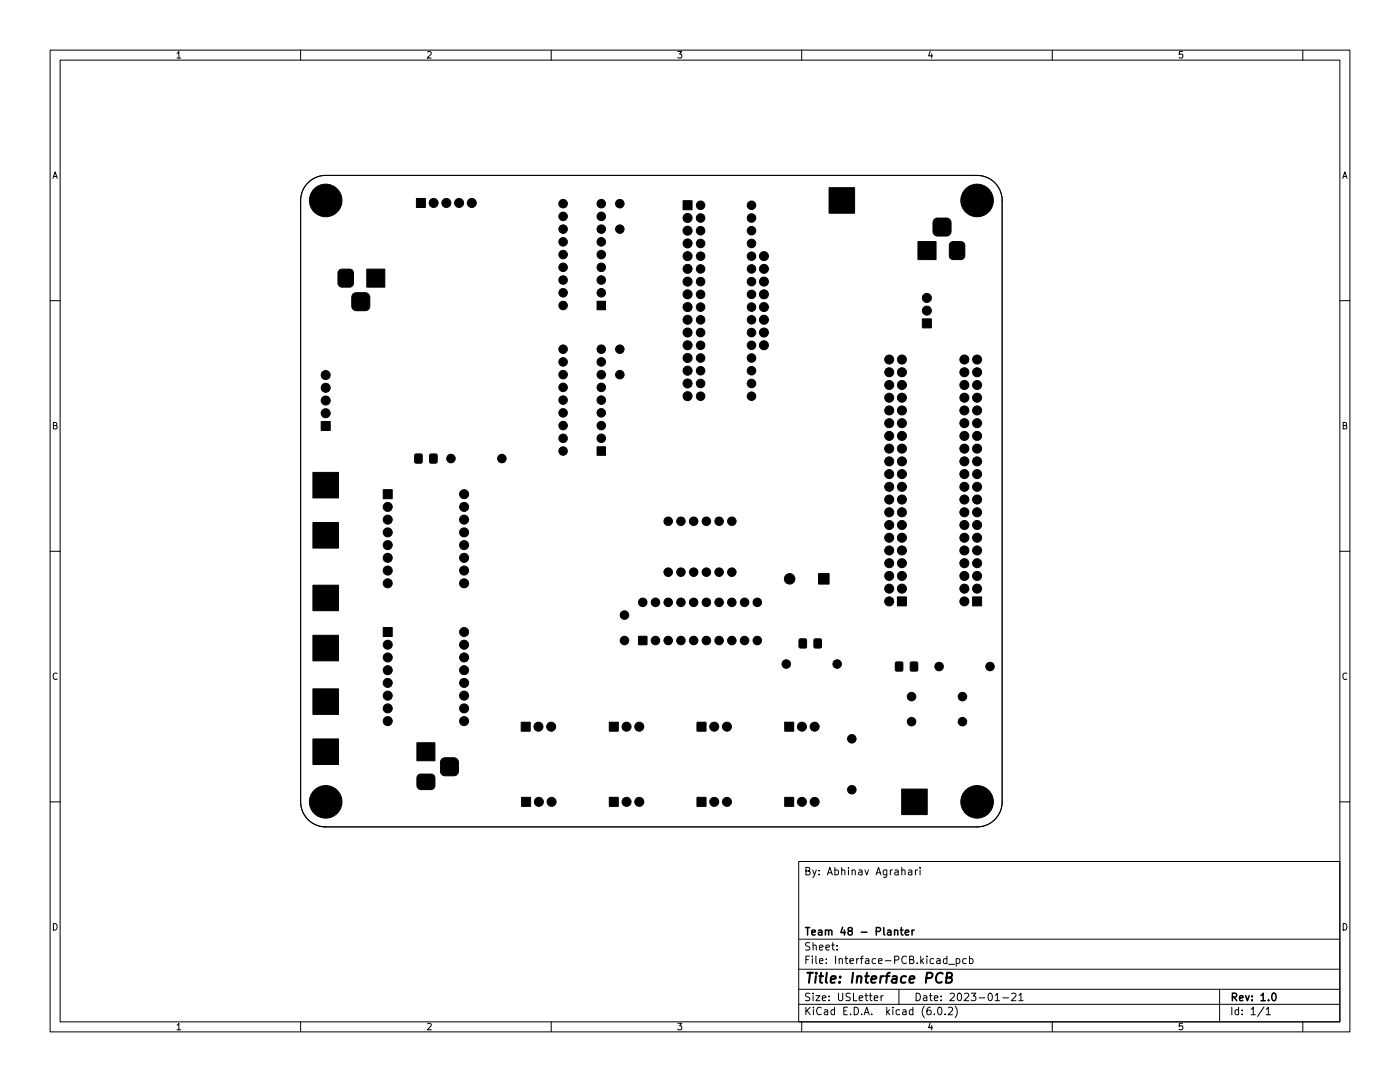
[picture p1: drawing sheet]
<svg xmlns="http://www.w3.org/2000/svg" width="279mm" height="216mm" viewBox="0 0 279 216" stroke-linecap="round" stroke-linejoin="round" font-family="sans-serif">
<defs><g id="words">
<text font-size="2.8" x="160.4" y="196.2">Title: Interface PCB</text>
<g font-size="2.1">
<text x="160.4" y="174.6">By: Abhinav Agrahari</text>
<text x="160.4" y="189.7">Sheet:</text>
<text x="160.4" y="186.7">Team 48 - Planter</text>
<text x="160.4" y="192.4">File: Interface-PCB.kicad_pcb</text>
<text x="160.4" y="202.5">KiCad E.D.A. kicad (6.0.2)</text>
<text x="160.4" y="199.7">Size: USLetter</text>
<text x="182.4" y="199.7">Date: 2023-01-21</text>
<text x="245.4" y="199.7">Rev: 1.0</text>
<text x="245.4" y="202.5">Id: 1/1</text>
</g>
<g font-size="1.8">
<text x="35" y="11.6">1</text>
<text x="85" y="11.6">2</text>
<text x="135" y="11.6">3</text>
<text x="185" y="11.6">4</text>
<text x="235" y="11.6">5</text>
<text x="10.3" y="35.6">A</text>
<text x="267.7" y="35.6">A</text>
<text x="10.3" y="85.7">B</text>
<text x="267.7" y="85.7">B</text>
<text x="10.3" y="135.6">C</text>
<text x="267.7" y="135.6">C</text>
<text x="10.3" y="185.7">D</text>
<text x="267.7" y="185.7">D</text>
<text x="35" y="205.6">1</text>
<text x="85" y="205.6">2</text>
<text x="135" y="205.6">3</text>
<text x="185" y="205.6">4</text>
<text x="235" y="205.6">5</text>
</g>
</g></defs>
<g fill="none" stroke="#000" stroke-width=".2">
<path d="M10 10h259.4v195.9h-259.4zM12 12h255.4v191.9h-255.4zM60 10v2M110 10v2M160 10v2M210 10v2M260 10v2M61.5 36.5a5 5 0 0 1 3.5-1.5h130a5 5 0 0 1 5 5v120a5 5 0 0 1-5 5h-130a5 5 0 0 1-5-5v-120a5 5 0 0 1 1.5-3.5zM10 60h2M267.4 60h2M10 110h2M267.4 110h2"/>
<path d="M10 160h2M267.4 160h2M159.4 171.9h108v32h-108zM180 173.7l.2-.1h.3l.1 1M181.3 173.6h.6l.1 1M182 173.9l-.5 .1-.2 .2 .2 .4 .5-.1M182.7 173.6v1M183.1 173.6l-.4 .3M183.6 173.1v.1M183.6 173.6v1M159.4 197.4h108M159.4 193.4h108"/>
<path d="M159.4 187.4h108M167 189.4v.2M167 188.7v.1M174.5 199.2l.7-.2-.1-.3h-.4l-.2 .2v.7h.6M175.8 198.7v1M176.3 198.7l-.5 .3M179.4 197.4v3M189 191.4l-.5-.1-.2 .3 .1 .6h.6M189 190.8v1.5M189.3 192.4h1.2M190.8 191.4l.5-.1 .2 .3-.1 .6h-.6M190.8 191.3v1.5"/>
<path d="M192.8 191.4l-.4-.1-.3 .3 .2 .6h.5M193.5 191.4l.4-.1 .3 .3-.2 .6h-.5M193.5 190.8v1.5M198.6 198.6l.4-.4v1.5M198.6 199.7h.9M200.1 199.1h1.2M201.9 198.3l.6-.1 .3 .4-1 1.1h1M203.3 198.6l.5-.4v1.5M203.3 199.7h.9M243.4 197.4v6.5M60 203.9v2M110 203.9v2"/>
<path d="M159.4 200.4h108M160 203.9v2M186.5 202.3v.2M187.3 201h.2a.8 .8 0 0 1 .5 .7 .8 .8 0 0 1-.5 .8 1 1 0 0 1-.2-1.5zM188.6 202.3v.2M189.3 201.1l.5-.1 .3 .4-.9 1.1h.9M190.6 200.8a1.72 1.72 0 0 1 0 2.2M210 203.9v2M252.3 200.9l-1.3 1.9M252.7 201.4l.4-.4v1.5M252.7 202.5h.8M260 203.9v2"/>
</g>
<path d="M178.5 185.7l.2-.1 .4 .1 .1 .9M178.5 185.6v1M179.7 185.6h.5M179.9 185.1v1.3l.3 .2M180.7 186.1l.7-.2-.1-.2-.4-.1-.2 .2v.7h.6M182 185.6v1M182.5 185.6l-.5 .3M254 198.2h.2a.8 .8 0 0 1 .5 .7 .8 .8 0 0 1-.5 .8 1 1 0 0 1-.2-1.5z" fill="none" stroke="#000" stroke-width=".3"/>
<path d="M188.1 194.3a.88 .88 0 0 0-1 0 .88 .88 0 0 0-.3 .9 .69 .69 0 0 0 .3 .8 .69 .69 0 0 0 .8-.1M188.9 195.1h.7l.3-.2a.45 .45 0 0 0-.2-.8h-.7l-.2 2 .9-.1a.51 .51 0 0 0 .3-.5 .51 .51 0 0 0-.4-.4" fill="none" stroke="#000" stroke-width=".4"/>
<g fill="#000" stroke="#000" stroke-width=".2">
<path d="M165.5 37.5h5v5h-5zM67.7 53.9l.5-.2h1.5a.8 .8 0 0 1 .9 .8v2a.8 .8 0 0 1-.9 .8h-1.4a.8 .8 0 0 1-.9-.8l.1-2.1zM70.5 58.7l.5-.3h1.9a.92 .92 0 0 1 .9 .9v1.8a.92 .92 0 0 1-.9 .9h-1.8a.92 .92 0 0 1-.9-.9v-1.9zM73.2 53.7h3.6v3.6h-3.6zM83.1 39.6h1.8v1.8h-1.8zM136.3 40.1h1.8v1.7h-1.8zM183.2 48.2h3.6v3.6h-3.6zM186.5 43.8l.5-.3h1.9a.92 .92 0 0 1 .9 .9v1.8a.93 .93 0 0 1-.9 .9h-1.8a.93 .93 0 0 1-.9-.9v-1.9zM189.7 48.4l.5-.2h1.5a.8 .8 0 0 1 .9 .8v2a.8 .8 0 0 1-.9 .8h-1.4a.8 .8 0 0 1-.9-.8l.1-2.1zM119.2 60.1h1.6v1.7h-1.6zM184.1 63.6h1.8v1.8h-1.8zM64.1 84.1h1.8v1.8h-1.8z"/>
<path d="M62.5 94.3h5v5h-5zM76.5 97.7h1.8v1.8h-1.8zM82.9 90.6h1.1l.2 .1 .1 1.4-.2 .3h-1l-.3-.1-.1-1.4zM85.9 90.6h1.1l.2 .1 .1 1.4-.2 .3h-1.1l-.2-.1-.1-1.4zM119.2 89.2h1.6v1.6h-1.6zM62.5 104.3h5v5h-5zM62.5 116.8h5v5h-5zM163.4 114.5h2v2h-2zM62.5 126.8h5v5h-5zM62.5 137.5h5v5h-5zM76.5 125.2h1.8v1.8h-1.8zM127.4 127h1.7v1.6h-1.7z"/>
<path d="M159.6 127.5h1.1l.2 .1 .1 1.4-.2 .3h-1.1l-.2-.1v-1.4zM162.6 127.5h1l.3 .1v1.4l-.1 .3h-1.1l-.2-.1-.1-1.4zM178.8 132.1h1.1l.2 .1 .1 1.4-.1 .3h-1.1l-.3-.1v-1.4zM179.1 119.1h1.8v1.8h-1.8zM181.7 132.2l.2-.1h1l.2 .1 .1 1.4-.2 .3h-1.1l-.2-.1zM194.1 119.1h1.8v1.8h-1.8zM62.5 147.5h5v5h-5zM83.2 148.2h3.6v3.6h-3.6zM83.4 154.7l.5-.2h2.1a.8 .8 0 0 1 .8 .7v1.6a.8 .8 0 0 1-.8 .8h-2a.8 .8 0 0 1-.8-.8v-1.6zM88.2 151.5l.5-.3h1.9a.92 .92 0 0 1 .9 .9v1.8a.92 .92 0 0 1-.9 .9h-1.8a.93 .93 0 0 1-.9-.9v-1.9zM104 144.1h1.8v1.8h-1.8zM121.6 144.1h1.8v1.8h-1.8z"/>
<path d="M139.1 144.1h1.8v1.8h-1.8zM156.6 144.1h1.8v1.8h-1.8zM180 157.5h5v5h-5zM104.1 159.1h1.8v1.8h-1.8zM121.6 159.1h1.8v1.8h-1.8zM139.1 159.1h1.8v1.8h-1.8zM156.6 159.1h1.8v1.8h-1.8z"/>
<circle cx="65" cy="40" r="3.3"/>
<circle cx="195" cy="40" r="3.3"/>
<circle cx="86.5" cy="40.5" r=".9"/>
<circle cx="89.1" cy="40.5" r=".9"/>
<circle cx="91.6" cy="40.5" r=".9"/>
<circle cx="94.2" cy="40.5" r=".9"/>
<circle cx="112.4" cy="53.3" r=".85"/>
<circle cx="112.4" cy="55.9" r=".85"/>
<circle cx="112.4" cy="58.4" r=".85"/>
<circle cx="112.4" cy="50.8" r=".85"/>
<circle cx="112.4" cy="48.3" r=".85"/>
<circle cx="112.4" cy="40.6" r=".85"/>
<circle cx="112.4" cy="43.2" r=".85"/>
<circle cx="112.4" cy="45.7" r=".85"/>
<circle cx="120" cy="55.9" r=".85"/>
<circle cx="120" cy="50.8" r=".85"/>
<circle cx="120" cy="58.4" r=".85"/>
<circle cx="120" cy="53.3" r=".85"/>
<circle cx="120" cy="43.2" r=".85"/>
<circle cx="120" cy="45.7" r=".85"/>
<circle cx="120" cy="40.6" r=".85"/>
<circle cx="120" cy="48.3" r=".85"/>
<circle cx="123.7" cy="45.7" r=".85"/>
<circle cx="123.7" cy="40.6" r=".85"/>
<circle cx="137.2" cy="48.6" r=".9"/>
<circle cx="137.2" cy="46" r=".9"/>
<circle cx="137.2" cy="43.5" r=".9"/>
<circle cx="137.2" cy="51.1" r=".9"/>
<circle cx="137.2" cy="56.2" r=".9"/>
<circle cx="137.2" cy="53.6" r=".9"/>
<circle cx="137.2" cy="58.7" r=".9"/>
<circle cx="139.8" cy="58.7" r=".85"/>
<circle cx="139.8" cy="56.2" r=".85"/>
<circle cx="139.8" cy="51.1" r=".85"/>
<circle cx="139.8" cy="53.7" r=".85"/>
<circle cx="139.8" cy="46" r=".85"/>
<circle cx="139.8" cy="48.6" r=".85"/>
<circle cx="139.8" cy="43.5" r=".85"/>
<circle cx="139.8" cy="41" r=".85"/>
<circle cx="150" cy="56.2" r=".85"/>
<circle cx="150" cy="51.1" r=".85"/>
<circle cx="150" cy="58.7" r=".85"/>
<circle cx="150" cy="53.7" r=".85"/>
<circle cx="150" cy="41" r=".85"/>
<circle cx="150" cy="43.5" r=".85"/>
<circle cx="150" cy="46" r=".85"/>
<circle cx="150" cy="48.6" r=".85"/>
<circle cx="152.5" cy="53.6" r=".9"/>
<circle cx="152.5" cy="51.1" r=".9"/>
<circle cx="152.5" cy="58.7" r=".9"/>
<circle cx="152.5" cy="56.2" r=".9"/>
<circle cx="185" cy="59.4" r=".9"/>
<circle cx="65" cy="79.9" r=".9"/>
<circle cx="65" cy="77.4" r=".9"/>
<circle cx="65" cy="74.8" r=".9"/>
<circle cx="112.4" cy="61" r=".85"/>
<circle cx="112.4" cy="69.7" r=".85"/>
<circle cx="112.4" cy="79.8" r=".85"/>
<circle cx="112.4" cy="72.2" r=".85"/>
<circle cx="112.4" cy="77.3" r=".85"/>
<circle cx="112.4" cy="74.8" r=".85"/>
<circle cx="120" cy="79.8" r=".85"/>
<circle cx="120" cy="77.3" r=".85"/>
<circle cx="120" cy="74.8" r=".85"/>
<circle cx="120" cy="72.2" r=".85"/>
<circle cx="120" cy="69.7" r=".85"/>
<circle cx="123.7" cy="74.8" r=".85"/>
<circle cx="123.7" cy="69.7" r=".85"/>
<circle cx="137.2" cy="71.4" r=".9"/>
<circle cx="137.2" cy="66.3" r=".9"/>
<circle cx="137.2" cy="61.3" r=".9"/>
<circle cx="137.2" cy="79" r=".9"/>
<circle cx="137.2" cy="76.5" r=".9"/>
<circle cx="137.2" cy="68.9" r=".9"/>
<circle cx="137.2" cy="63.8" r=".9"/>
<circle cx="137.2" cy="74" r=".9"/>
<circle cx="139.8" cy="63.8" r=".85"/>
<circle cx="139.8" cy="61.3" r=".85"/>
<circle cx="139.8" cy="68.9" r=".85"/>
<circle cx="139.8" cy="66.4" r=".85"/>
<circle cx="139.8" cy="74" r=".85"/>
<circle cx="139.8" cy="76.5" r=".85"/>
<circle cx="139.8" cy="79.1" r=".85"/>
<circle cx="139.8" cy="71.4" r=".85"/>
<circle cx="150" cy="63.8" r=".85"/>
<circle cx="150" cy="61.3" r=".85"/>
<circle cx="150" cy="76.5" r=".85"/>
<circle cx="150" cy="79.1" r=".85"/>
<circle cx="150" cy="66.4" r=".85"/>
<circle cx="150" cy="74" r=".85"/>
<circle cx="150" cy="71.4" r=".85"/>
<circle cx="150" cy="68.9" r=".85"/>
<circle cx="152.5" cy="68.9" r=".9"/>
<circle cx="152.5" cy="66.3" r=".9"/>
<circle cx="152.5" cy="61.3" r=".9"/>
<circle cx="152.5" cy="63.8" r=".9"/>
<circle cx="177.5" cy="79.4" r=".9"/>
<circle cx="177.5" cy="76.8" r=".9"/>
<circle cx="177.5" cy="74.3" r=".9"/>
<circle cx="177.5" cy="71.7" r=".9"/>
<circle cx="180" cy="79.4" r=".9"/>
<circle cx="180" cy="76.8" r=".9"/>
<circle cx="180" cy="74.3" r=".9"/>
<circle cx="180" cy="71.7" r=".9"/>
<circle cx="185" cy="62" r=".9"/>
<circle cx="192.5" cy="79.4" r=".9"/>
<circle cx="192.5" cy="71.7" r=".9"/>
<circle cx="192.5" cy="74.3" r=".9"/>
<circle cx="192.5" cy="76.8" r=".9"/>
<circle cx="195" cy="79.4" r=".9"/>
<circle cx="195" cy="74.3" r=".9"/>
<circle cx="195" cy="76.8" r=".9"/>
<circle cx="195" cy="71.7" r=".9"/>
<circle cx="65" cy="82.5" r=".9"/>
<circle cx="90" cy="91.5" r=".85"/>
<circle cx="92.6" cy="98.6" r=".9"/>
<circle cx="100.2" cy="91.5" r=".85"/>
<circle cx="112.4" cy="90" r=".85"/>
<circle cx="112.4" cy="87.5" r=".85"/>
<circle cx="112.4" cy="82.4" r=".85"/>
<circle cx="112.4" cy="84.9" r=".85"/>
<circle cx="120" cy="87.5" r=".85"/>
<circle cx="120" cy="84.9" r=".85"/>
<circle cx="120" cy="82.4" r=".85"/>
<circle cx="177.5" cy="97.1" r=".9"/>
<circle cx="177.5" cy="99.7" r=".9"/>
<circle cx="177.5" cy="81.9" r=".9"/>
<circle cx="177.5" cy="92.1" r=".9"/>
<circle cx="177.5" cy="89.5" r=".9"/>
<circle cx="177.5" cy="87" r=".9"/>
<circle cx="177.5" cy="84.4" r=".9"/>
<circle cx="177.5" cy="94.6" r=".9"/>
<circle cx="180" cy="99.7" r=".9"/>
<circle cx="180" cy="92.1" r=".9"/>
<circle cx="180" cy="87" r=".9"/>
<circle cx="180" cy="84.4" r=".9"/>
<circle cx="180" cy="97.1" r=".9"/>
<circle cx="180" cy="94.6" r=".9"/>
<circle cx="180" cy="89.5" r=".9"/>
<circle cx="180" cy="81.9" r=".9"/>
<circle cx="192.5" cy="87" r=".9"/>
<circle cx="192.5" cy="97.1" r=".9"/>
<circle cx="192.5" cy="92.1" r=".9"/>
<circle cx="192.5" cy="84.4" r=".9"/>
<circle cx="192.5" cy="94.6" r=".9"/>
<circle cx="192.5" cy="99.7" r=".9"/>
<circle cx="192.5" cy="89.5" r=".9"/>
<circle cx="192.5" cy="81.9" r=".9"/>
<circle cx="195" cy="84.4" r=".9"/>
<circle cx="195" cy="92.1" r=".9"/>
<circle cx="195" cy="87" r=".9"/>
<circle cx="195" cy="99.7" r=".9"/>
<circle cx="195" cy="94.6" r=".9"/>
<circle cx="195" cy="89.5" r=".9"/>
<circle cx="195" cy="97.1" r=".9"/>
<circle cx="195" cy="81.9" r=".9"/>
<circle cx="77.4" cy="113.8" r=".9"/>
<circle cx="77.4" cy="116.4" r=".9"/>
<circle cx="77.4" cy="106.2" r=".9"/>
<circle cx="77.4" cy="111.3" r=".9"/>
<circle cx="77.4" cy="101.1" r=".9"/>
<circle cx="77.4" cy="108.8" r=".9"/>
<circle cx="77.4" cy="103.7" r=".9"/>
<circle cx="92.6" cy="103.7" r=".9"/>
<circle cx="92.6" cy="106.2" r=".9"/>
<circle cx="92.6" cy="111.3" r=".9"/>
<circle cx="92.6" cy="116.4" r=".9"/>
<circle cx="92.6" cy="101.1" r=".9"/>
<circle cx="92.6" cy="113.8" r=".9"/>
<circle cx="92.6" cy="108.8" r=".9"/>
<circle cx="133.4" cy="104" r=".85"/>
<circle cx="133.4" cy="114.2" r=".85"/>
<circle cx="135.9" cy="104" r=".85"/>
<circle cx="135.9" cy="114.2" r=".85"/>
<circle cx="138.4" cy="114.2" r=".85"/>
<circle cx="138.4" cy="104" r=".85"/>
<circle cx="141" cy="104" r=".85"/>
<circle cx="141" cy="114.2" r=".85"/>
<circle cx="143.5" cy="104" r=".85"/>
<circle cx="143.5" cy="114.2" r=".85"/>
<circle cx="146.1" cy="114.2" r=".85"/>
<circle cx="146.1" cy="104" r=".85"/>
<circle cx="157.6" cy="115.5" r="1.05"/>
<circle cx="177.5" cy="120" r=".9"/>
<circle cx="177.5" cy="112.4" r=".9"/>
<circle cx="177.5" cy="114.9" r=".9"/>
<circle cx="177.5" cy="104.8" r=".9"/>
<circle cx="177.5" cy="102.2" r=".9"/>
<circle cx="177.5" cy="117.5" r=".9"/>
<circle cx="177.5" cy="107.3" r=".9"/>
<circle cx="177.5" cy="109.8" r=".9"/>
<circle cx="180" cy="117.5" r=".9"/>
<circle cx="180" cy="112.4" r=".9"/>
<circle cx="180" cy="109.8" r=".9"/>
<circle cx="180" cy="104.8" r=".9"/>
<circle cx="180" cy="102.2" r=".9"/>
<circle cx="180" cy="114.9" r=".9"/>
<circle cx="180" cy="107.3" r=".9"/>
<circle cx="192.5" cy="102.2" r=".9"/>
<circle cx="192.5" cy="114.9" r=".9"/>
<circle cx="192.5" cy="112.4" r=".9"/>
<circle cx="192.5" cy="120" r=".9"/>
<circle cx="192.5" cy="104.8" r=".9"/>
<circle cx="192.5" cy="109.8" r=".9"/>
<circle cx="192.5" cy="107.3" r=".9"/>
<circle cx="192.5" cy="117.5" r=".9"/>
<circle cx="195" cy="112.4" r=".9"/>
<circle cx="195" cy="102.2" r=".9"/>
<circle cx="195" cy="117.5" r=".9"/>
<circle cx="195" cy="109.8" r=".9"/>
<circle cx="195" cy="104.8" r=".9"/>
<circle cx="195" cy="114.9" r=".9"/>
<circle cx="195" cy="107.3" r=".9"/>
<circle cx="77.4" cy="128.6" r=".9"/>
<circle cx="77.4" cy="131.2" r=".9"/>
<circle cx="77.4" cy="138.8" r=".9"/>
<circle cx="77.4" cy="133.7" r=".9"/>
<circle cx="77.4" cy="136.3" r=".9"/>
<circle cx="92.6" cy="128.6" r=".9"/>
<circle cx="92.6" cy="131.2" r=".9"/>
<circle cx="92.6" cy="126.1" r=".9"/>
<circle cx="92.6" cy="133.7" r=".9"/>
<circle cx="92.6" cy="136.3" r=".9"/>
<circle cx="92.6" cy="138.8" r=".9"/>
<circle cx="124.6" cy="122.7" r=".85"/>
<circle cx="124.6" cy="127.8" r=".85"/>
<circle cx="128.3" cy="120.2" r=".85"/>
<circle cx="130.8" cy="120.2" r=".85"/>
<circle cx="130.8" cy="127.8" r=".85"/>
<circle cx="133.4" cy="120.2" r=".85"/>
<circle cx="133.4" cy="127.8" r=".85"/>
<circle cx="135.9" cy="120.2" r=".85"/>
<circle cx="135.9" cy="127.8" r=".85"/>
<circle cx="138.4" cy="127.8" r=".85"/>
<circle cx="138.4" cy="120.2" r=".85"/>
<circle cx="141" cy="120.2" r=".85"/>
<circle cx="141" cy="127.8" r=".85"/>
<circle cx="143.5" cy="120.2" r=".85"/>
<circle cx="143.5" cy="127.8" r=".85"/>
<circle cx="146.1" cy="120.2" r=".85"/>
<circle cx="146.1" cy="127.8" r=".85"/>
<circle cx="148.6" cy="120.2" r=".85"/>
<circle cx="148.6" cy="127.8" r=".85"/>
<circle cx="151.1" cy="127.8" r=".85"/>
<circle cx="151.1" cy="120.2" r=".85"/>
<circle cx="156.9" cy="132.5" r=".85"/>
<circle cx="167.1" cy="132.5" r=".85"/>
<circle cx="181.9" cy="139" r=".85"/>
<circle cx="187.4" cy="133" r=".85"/>
<circle cx="192.1" cy="139" r=".85"/>
<circle cx="197.6" cy="133" r=".85"/>
<circle cx="65" cy="160" r="3.3"/>
<circle cx="77.4" cy="141.3" r=".9"/>
<circle cx="77.4" cy="143.9" r=".9"/>
<circle cx="92.6" cy="143.9" r=".9"/>
<circle cx="92.6" cy="141.3" r=".9"/>
<circle cx="107.5" cy="145" r=".9"/>
<circle cx="107.5" cy="160" r=".9"/>
<circle cx="110" cy="145" r=".9"/>
<circle cx="110.1" cy="160" r=".9"/>
<circle cx="125" cy="145" r=".9"/>
<circle cx="125" cy="160" r=".9"/>
<circle cx="127.6" cy="145" r=".9"/>
<circle cx="127.6" cy="160" r=".9"/>
<circle cx="142.5" cy="145" r=".9"/>
<circle cx="142.5" cy="160" r=".9"/>
<circle cx="145.1" cy="145" r=".9"/>
<circle cx="145.1" cy="160" r=".9"/>
<circle cx="160" cy="145" r=".9"/>
<circle cx="160" cy="160" r=".9"/>
<circle cx="162.6" cy="145" r=".9"/>
<circle cx="162.6" cy="160" r=".9"/>
<circle cx="170" cy="147.4" r=".85"/>
<circle cx="170" cy="157.6" r=".85"/>
<circle cx="181.9" cy="144" r=".85"/>
<circle cx="192.1" cy="144" r=".85"/>
<circle cx="195" cy="160" r="3.3"/>
</g>
<use href="#words"/>
</svg>
